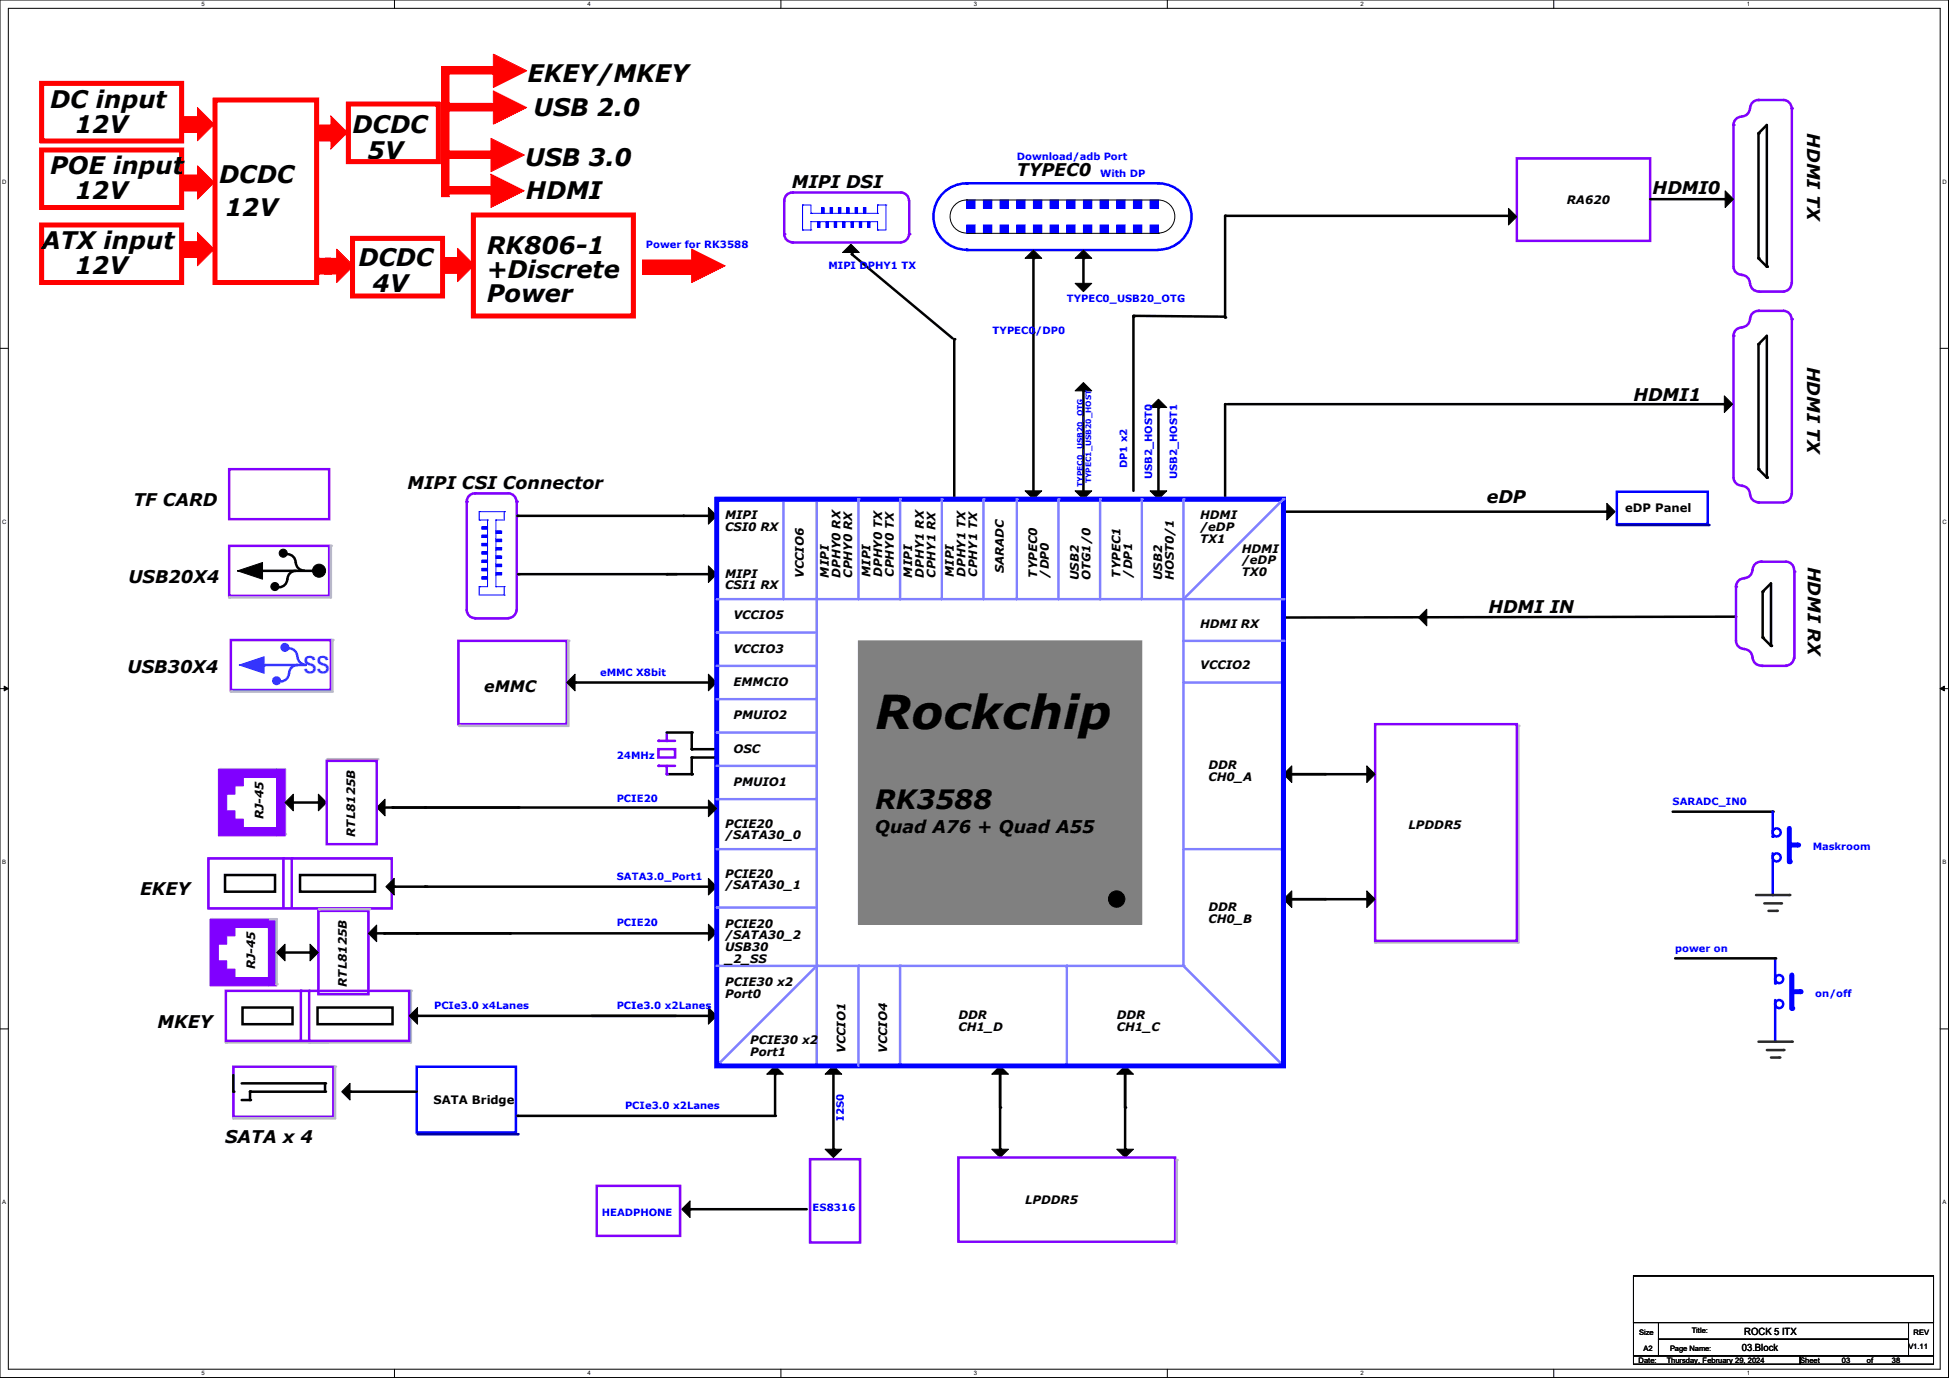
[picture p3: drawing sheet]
<svg xmlns="http://www.w3.org/2000/svg" width="297mm" height="210mm" viewBox="0 0 297 210" stroke-linecap="round" stroke-linejoin="round" font-family="sans-serif">
<defs><g id="words">
<text font-size="7.1" x="133.3" y="111.2">Rockchip</text>
<text font-size="4.1" x="133.3" y="123.3">RK3588</text>
<g font-size="3.7">
<text x="7.6" y="16.4">DC input</text>
<text x="80.4" y="12.5">EKEY/MKEY</text>
<text x="81.3" y="17.7">USB 2.0</text>
<text x="11.4" y="20.2">12V</text>
<text x="53.7" y="20.2">DCDC</text>
<text x="7.6" y="26.6">POE input</text>
<text x="33.4" y="27.9">DCDC</text>
<text x="56" y="24.2">5V</text>
<text x="80" y="25.3">USB 3.0</text>
<text x="11.4" y="30.4">12V</text>
<text x="34.3" y="32.9">12V</text>
<text x="80.1" y="30.4">HDMI</text>
<text x="6.3" y="38">ATX input</text>
<text x="11.4" y="41.8">12V</text>
<text x="54.6" y="40.6">DCDC</text>
<text x="74.2" y="38.7">RK806-1</text>
<text x="56.8" y="44.5">4V</text>
<text x="74.2" y="42.3">+Discrete</text>
<text x="74.2" y="46">Power</text>
</g>
<text font-size="3.7" fill="#0080ff" x="46.2" y="102.4">SS</text>
<g font-size="2.7">
<text x="275.4" y="20.3" transform="rotate(90 275.4 20.3)">HDMI TX</text>
<text x="120.6" y="28.6">MIPI DSI</text>
<text x="154.9" y="26.8">TYPEC0</text>
<text x="251.8" y="29.6">HDMI0</text>
<text x="275.4" y="55.9" transform="rotate(90 275.4 55.9)">HDMI TX</text>
<text x="248.9" y="61.1">HDMI1</text>
<text x="20.3" y="77.1">TF CARD</text>
<text x="62.1" y="74.5">MIPI CSI Connector</text>
<text x="226.6" y="76.6">eDP</text>
<text x="19.6" y="88.9">USB20X4</text>
<text x="275.5" y="86.4" transform="rotate(90 275.5 86.4)">HDMI RX</text>
<text x="226.8" y="93.3">HDMI IN</text>
<text x="19.4" y="102.6">USB30X4</text>
<text x="133.3" y="127">Quad A76 + Quad A55</text>
<text x="21.3" y="136.4">EKEY</text>
<text x="24" y="156.6">MKEY</text>
<text x="34.3" y="174.1">SATA x 4</text>
</g>
<text font-size="2.4" x="73.8" y="105.4">eMMC</text>
<g font-size="1.8">
<text x="238.8" y="31">RA620</text>
<text x="110.5" y="79.2">MIPI</text>
<text x="110.5" y="80.9">CSI0 RX</text>
<text x="182.9" y="79.2">HDMI</text>
<text x="182.9" y="80.9">/eDP</text>
<text x="182.9" y="82.7">TX1</text>
<text x="247.6" y="78">eDP Panel</text>
<text x="110.5" y="88.1">MIPI</text>
<text x="110.5" y="89.8">CSI1 RX</text>
<text x="122.5" y="88.1" transform="rotate(-90 122.5 88.1)">VCCIO6</text>
<text x="126.3" y="88" transform="rotate(-90 126.3 88)">MIPI</text>
<text x="128.1" y="88" transform="rotate(-90 128.1 88)">DPHY0 RX</text>
<text x="129.8" y="88" transform="rotate(-90 129.8 88)">CPHY0 RX</text>
<text x="132.6" y="87.9" transform="rotate(-90 132.6 87.9)">MIPI</text>
<text x="134.4" y="87.9" transform="rotate(-90 134.4 87.9)">DPHY0 TX</text>
<text x="136.2" y="87.9" transform="rotate(-90 136.2 87.9)">CPHY0 TX</text>
<text x="139" y="88" transform="rotate(-90 139 88)">MIPI</text>
<text x="140.8" y="88" transform="rotate(-90 140.8 88)">DPHY1 RX</text>
<text x="142.5" y="88" transform="rotate(-90 142.5 88)">CPHY1 RX</text>
<text x="145.3" y="87.9" transform="rotate(-90 145.3 87.9)">MIPI</text>
<text x="147.1" y="87.9" transform="rotate(-90 147.1 87.9)">DPHY1 TX</text>
<text x="148.9" y="87.9" transform="rotate(-90 148.9 87.9)">CPHY1 TX</text>
<text x="153" y="87.4" transform="rotate(-90 153 87.4)">SARADC</text>
<text x="158" y="88" transform="rotate(-90 158 88)">TYPEC0</text>
<text x="159.8" y="88" transform="rotate(-90 159.8 88)">/DP0</text>
<text x="164.4" y="88.4" transform="rotate(-90 164.4 88.4)">USB2</text>
<text x="166.2" y="88.4" transform="rotate(-90 166.2 88.4)">OTG1/0</text>
<text x="170.7" y="88" transform="rotate(-90 170.7 88)">TYPEC1</text>
<text x="172.5" y="88" transform="rotate(-90 172.5 88)">/DP1</text>
<text x="177.1" y="88.4" transform="rotate(-90 177.1 88.4)">USB2</text>
<text x="178.9" y="88.4" transform="rotate(-90 178.9 88.4)">HOST0/1</text>
<text x="189.2" y="84.2">HDMI</text>
<text x="189.2" y="86">/eDP</text>
<text x="189.2" y="87.8">TX0</text>
<text x="111.8" y="94.4">VCCIO5</text>
<text x="182.9" y="95.7">HDMI RX</text>
<text x="111.8" y="99.5">VCCIO3</text>
<text x="111.8" y="104.6">EMMCIO</text>
<text x="182.9" y="102">VCCIO2</text>
<text x="111.8" y="109.6">PMUIO2</text>
<text x="111.8" y="119.8">PMUIO1</text>
<text x="111.8" y="114.7">OSC</text>
<text x="184.1" y="117.3">DDR</text>
<text x="184.1" y="119">CH0_A</text>
<text x="40.2" y="124.8" transform="rotate(-90 40.2 124.8)">RJ-45</text>
<text x="54.1" y="127.5" transform="rotate(-90 54.1 127.5)">RTL8125B</text>
<text x="110.5" y="126.2">PCIE20</text>
<text x="110.5" y="127.9">/SATA30_0</text>
<text x="214.6" y="126.3">LPDDR5</text>
<text x="110.5" y="133.8">PCIE20</text>
<text x="110.5" y="135.6">/SATA30_1</text>
<text x="110.5" y="141.4">PCIE20</text>
<text x="110.5" y="143.2">/SATA30_2</text>
<text x="184.1" y="138.9">DDR</text>
<text x="184.1" y="140.6">CH0_B</text>
<text x="38.9" y="147.7" transform="rotate(-90 38.9 147.7)">RJ-45</text>
<text x="110.5" y="144.9">USB30</text>
<text x="110.5" y="146.7">_2_SS</text>
<text x="52.9" y="150.4" transform="rotate(-90 52.9 150.4)">RTL8125B</text>
<text x="110.5" y="150.3">PCIE30 x2</text>
<text x="110.5" y="152.1">Port0</text>
<text x="146" y="155.4">DDR</text>
<text x="170.2" y="155.4">DDR</text>
<text x="114.3" y="159.2">PCIE30 x2</text>
<text x="114.3" y="161">Port1</text>
<text x="128.8" y="160.5" transform="rotate(-90 128.8 160.5)">VCCIO1</text>
<text x="135.2" y="160.5" transform="rotate(-90 135.2 160.5)">VCCIO4</text>
<text x="146" y="157.1">CH1_D</text>
<text x="170.2" y="157.1">CH1_C</text>
<text x="66" y="168.2">SATA Bridge</text>
<text x="156.2" y="183.4">LPDDR5</text>
</g>
<g font-size="1.5" fill="#00f">
<text x="154.9" y="24.4">Download/adb Port</text>
<text x="167.6" y="27">With DP</text>
<text x="98.4" y="37.8">Power for RK3588</text>
<text x="126.2" y="40.9">MIPI DPHY1 TX</text>
<text x="162.6" y="46">TYPEC0_USB20_OTG</text>
<text x="151.3" y="50.8">TYPEC0</text>
<text x="157.8" y="50.8">/DP0</text>
<text x="171.7" y="71.4" transform="rotate(-90 171.7 71.4)">DP1 x2</text>
<text x="175.6" y="73" transform="rotate(-90 175.6 73)">USB2_HOST0</text>
<text x="179.4" y="73" transform="rotate(-90 179.4 73)">USB2_HOST1</text>
<text x="91.4" y="103">eMMC X8bit</text>
<text x="94" y="115.7">24MHz</text>
<text x="94" y="122.2">PCIE20</text>
<text x="254.9" y="122.7">SARADC_IN0</text>
<text x="276.2" y="129.6">Maskroom</text>
<text x="94" y="134.2">SATA3.0_Port1</text>
<text x="94" y="141.1">PCIE20</text>
<text x="255.3" y="145.1">power on</text>
<text x="66.2" y="153.8">PCIe3.0 x4Lanes</text>
<text x="94" y="153.8">PCIe3.0 x2Lanes</text>
<text x="276.6" y="151.9">on/off</text>
<text x="95.2" y="169.1">PCIe3.0 x2Lanes</text>
<text x="128.6" y="170.8" transform="rotate(-90 128.6 170.8)">I2S0</text>
<text x="91.7" y="185.3">HEADPHONE</text>
<text x="123.8" y="184.6">ES8316</text>
</g>
<g font-size="1.5">
<text x="265.8" y="203.5">ROCK 5 ITX</text>
<text x="265.4" y="205.9">03.Block</text>
</g>
<g font-size="1.1" fill="#00f">
<text x="165" y="74.2" transform="rotate(-90 165 74.2)">TYPEC0_USB20_OTG</text>
<text x="166.3" y="73.7" transform="rotate(-90 166.3 73.7)">TYPEC1_USB20_HOST</text>
</g>
<g font-size="1.1">
<text x="249.8" y="203.4">Size</text>
<text x="257.8" y="203.2">Title:</text>
<text x="291.6" y="203.4">REV</text>
<text x="249.7" y="207.7">Date:</text>
<text x="250.4" y="205.8">A2</text>
<text x="254" y="207.7">Thursday, February 29, 2024</text>
<text x="254.5" y="206">Page Name:</text>
<text x="274.3" y="207.7">Sheet</text>
<text x="280.7" y="207.7">03</text>
<text x="284.5" y="207.7">of</text>
<text x="288.3" y="207.7">38</text>
<text x="290.8" y="205.6">V1.11</text>
</g>
<g font-size=".9">
<text x="30.7" y=".9">5</text>
<text x="89.5" y=".9">4</text>
<text x="148.4" y=".9">3</text>
<text x="207.3" y=".9">2</text>
<text x="266.2" y=".9">1</text>
<text x=".3" y="28">D</text>
<text x="296" y="28">D</text>
<text x=".3" y="79.8">C</text>
<text x="296" y="79.8">C</text>
<text x=".3" y="131.7">B</text>
<text x="296" y="131.7">B</text>
<text x=".3" y="183.5">A</text>
<text x="296" y="183.5">A</text>
<text x="30.7" y="209.6">5</text>
<text x="89.5" y="209.6">4</text>
<text x="148.4" y="209.6">3</text>
<text x="207.3" y="209.6">2</text>
<text x="266.2" y="209.6">1</text>
</g>
</g></defs>
<g fill="none" stroke="#000" stroke-width=".15">
<path d="M0 0h296.9v209.9h-296.9zM1.3 1.3h294.4v207.4h-294.4zM60.1 0v1.3M119 0v1.3M177.9 0v1.3M236.8 0v1.3M0 53.1h1.3M295.7 53.1h1.2M0 104.9h1.3M.6 104.6l.7 .3-.7 .4zM295.7 104.9l.6-.3v.7zM295.7 104.9h1.2"/>
<path d="M0 156.8h1.3M295.7 156.8h1.2M60.1 208.7v1.2M119 208.7v1.2M177.9 208.7v1.2M236.8 208.7v1.2"/>
</g>
<path d="M.6 104.6l.7 .3-.7 .4zM295.7 104.9l.6-.3v.7z" fill="#000"/>
<path d="M138.6 30.6v5.1" fill="none" stroke="#8000ff" stroke-width=".38"/>
<circle cx="138.6" cy="35.7" r=".19" fill="#8000ff"/>
<path d="M120.8 37h16.5" fill="none" stroke="#8000ff" stroke-width=".38"/>
<circle cx="120.8" cy="37" r=".19" fill="#8000ff"/>
<path d="M120.8 29.3h16.5M138.5 35.7a1.25 1.25 0 0 1-1.2 1.2" fill="none" stroke="#8000ff" stroke-width=".38"/>
<circle cx="120.8" cy="29.3" r=".19" fill="#8000ff"/>
<path d="M119.5 35.7a1.25 1.25 0 0 0 1.3 1.2M120.8 29.3a1.25 1.25 0 0 0-1.3 1.3M137.3 29.3a1.25 1.25 0 0 1 1.2 1.3" fill="none" stroke="#8000ff" stroke-width=".38"/>
<g fill="none" stroke="#00f" stroke-width=".15">
<path d="M122.3 31.2h.1M122.3 35.1h.1M122.3 31.2h1.3v1.3M122.3 35.1h1.3M122.3 31.2v3.9M123.6 32.5h.1M123.6 33.8h.1M123.6 35.1h.1M123.6 32.5h10.1M123.6 33.8v1.3M123.6 33.8h10.1v1.3M133.7 32.5h.1"/>
<path d="M133.7 31.2h.1M133.7 35.1h.1M133.7 31.2h1.3M133.7 31.2v1.3M135 31.2h.1M135 31.2v3.9h-1.3"/>
</g>
<path d="M131.6 31.6h.4v.9h-.4z" fill-rule="evenodd" fill="#00f"/>
<path d="M131.6 31.6h.4v.9h-.4z" fill="none" stroke="#00f" stroke-width=".15"/>
<path d="M130.3 31.6h.4v.9h-.4z" fill-rule="evenodd" fill="#00f"/>
<path d="M130.3 31.6h.4v.9h-.4z" fill="none" stroke="#00f" stroke-width=".15"/>
<path d="M129 31.6h.4v.9h-.4z" fill-rule="evenodd" fill="#00f"/>
<path d="M129 31.6h.4v.9h-.4z" fill="none" stroke="#00f" stroke-width=".15"/>
<path d="M125.2 31.6h.4v.9h-.4z" fill-rule="evenodd" fill="#00f"/>
<path d="M125.2 31.6h.4v.9h-.4z" fill="none" stroke="#00f" stroke-width=".15"/>
<path d="M132.2 33.8h.4v.9h-.4z" fill-rule="evenodd" fill="#00f"/>
<path d="M132.2 33.8h.4v.9h-.4z" fill="none" stroke="#00f" stroke-width=".15"/>
<path d="M126.5 31.6h.4v.9h-.4z" fill-rule="evenodd" fill="#00f"/>
<path d="M126.5 31.6h.4v.9h-.4z" fill="none" stroke="#00f" stroke-width=".15"/>
<path d="M127.8 31.6h.3v.9h-.3z" fill-rule="evenodd" fill="#00f"/>
<path d="M127.8 31.6h.3v.9h-.3z" fill="none" stroke="#00f" stroke-width=".15"/>
<path d="M130.9 33.8h.4v.9h-.4z" fill-rule="evenodd" fill="#00f"/>
<path d="M130.9 33.8h.4v.9h-.4z" fill="none" stroke="#00f" stroke-width=".15"/>
<path d="M129.7 33.8h.3v.9h-.3z" fill-rule="evenodd" fill="#00f"/>
<path d="M129.7 33.8h.3v.9h-.3z" fill="none" stroke="#00f" stroke-width=".15"/>
<path d="M128.4 33.8h.4v.9h-.4z" fill-rule="evenodd" fill="#00f"/>
<path d="M128.4 33.8h.4v.9h-.4z" fill="none" stroke="#00f" stroke-width=".15"/>
<path d="M127.1 33.8h.4v.9h-.4z" fill-rule="evenodd" fill="#00f"/>
<path d="M127.1 33.8h.4v.9h-.4z" fill="none" stroke="#00f" stroke-width=".15"/>
<path d="M125.9 33.8h.3v.9h-.3z" fill-rule="evenodd" fill="#00f"/>
<path d="M125.9 33.8h.3v.9h-.3z" fill="none" stroke="#00f" stroke-width=".15"/>
<path d="M124.6 33.8h.4v.9h-.4z" fill-rule="evenodd" fill="#00f"/>
<path d="M124.6 33.8h.4v.9h-.4z" fill="none" stroke="#00f" stroke-width=".15"/>
<path d="M119.5 30.6v5.1" fill="none" stroke="#8000ff" stroke-width=".38"/>
<circle cx="119.5" cy="35.7" r=".19" fill="#8000ff"/>
<path d="M129.8 38.7l15.4 12.9M145.4 51.7v24.1" fill="none" stroke="#000" stroke-width=".38"/>
<g fill="#000">
<circle cx="129.8" cy="38.7" r=".19"/>
<circle cx="145.4" cy="51.7" r=".19"/>
</g>
<path d="M128.4 38.5l1.3-1.3 1.2 1.3z" fill-rule="evenodd" fill="#000"/>
<path d="M128.4 38.5l1.3-1.3 1.2 1.3z" fill="none" stroke="#000" stroke-width=".15"/>
<path d="M44.4 130.8v7.6" fill="none" stroke="#8000ff" stroke-width=".38"/>
<circle cx="44.5" cy="130.8" r=".19" fill="#8000ff"/>
<path d="M43.2 130.8v7.6" fill="none" stroke="#8000ff" stroke-width=".38"/>
<circle cx="43.2" cy="130.8" r=".19" fill="#8000ff"/>
<path d="M265.8 88.1a1.25 1.25 0 0 0-1.3 1.3M267 86.9a1.25 1.25 0 0 1-1.2 1.2M267.1 86.9a1.25 1.25 0 0 1 1.3-1.3h3.8a1.25 1.25 0 0 1 1.2 1.3M31.7 130.8h28v7.6h-28z" fill="none" stroke="#8000ff" stroke-width=".38"/>
<path d="M34.3 133.3h7.6v2.6h-7.6zM45.7 133.3h11.4v2.6h-11.4z" fill="none" stroke="#000" stroke-width=".38"/>
<circle cx="268.4" cy="85.6" r=".19" fill="#8000ff"/>
<path d="M264.5 97.7a1.25 1.25 0 0 0 1.3 1.2M265.8 98.9a1.25 1.25 0 0 1 1.2 1.3M267.1 100.2a1.25 1.25 0 0 0 1.3 1.2M268.5 101.5h3.8M273.4 100.2a1.25 1.25 0 0 1-1.2 1.2" fill="none" stroke="#8000ff" stroke-width=".38"/>
<path d="M216.2 94.1l1.2-1.3v2.6l-1.2-1.3h.1z" fill-rule="evenodd" fill="#000"/>
<path d="M216.2 94.1l1.2-1.3v2.6l-1.2-1.3h.1z" fill="none" stroke="#000" stroke-width=".15"/>
<path d="M264.4 94l-68.4 .1" fill="none" stroke="#000" stroke-width=".38"/>
<circle cx="264.4" cy="94" r=".19" fill="#000"/>
<circle cx="268.5" cy="101.5" r=".19" fill="#8000ff"/>
<path d="M264.5 89.4v8.3" fill="none" stroke="#8000ff" stroke-width=".38"/>
<circle cx="264.5" cy="89.4" r=".19" fill="#8000ff"/>
<path d="M273.4 87.1v13.2" fill="none" stroke="#8000ff" stroke-width=".38"/>
<circle cx="273.4" cy="87.1" r=".19" fill="#8000ff"/>
<path d="M269.9 88.9v9.5l-1.3-1.2v-7zM105.2 184.3h17.7" fill="none" stroke="#000" stroke-width=".38"/>
<g fill="#000">
<circle cx="268.6" cy="90.2" r=".19"/>
<circle cx="268.6" cy="97.2" r=".19"/>
<circle cx="269.9" cy="98.4" r=".19"/>
<circle cx="105.2" cy="184.3" r=".19"/>
</g>
<path d="M34.9 71.5h15.3v7.6h-15.3zM123.4 176.7h7.7v12.7h-7.7zM90.9 180.7h12.7v7.6h-12.7z" fill="none" stroke="#8000ff" stroke-width=".38"/>
<path d="M105.2 183v2.5l-1.3-1.2z" fill-rule="evenodd" fill="#000"/>
<path d="M105.2 183v2.5l-1.3-1.2z" fill="none" stroke="#000" stroke-width=".15"/>
<path d="M124.5 76.1v15.2" fill="none" stroke="#8080ff" stroke-width=".38"/>
<circle cx="124.5" cy="76.1" r=".19" fill="#8080ff"/>
<path d="M119.4 76.1v15.2" fill="none" stroke="#8080ff" stroke-width=".38"/>
<circle cx="119.4" cy="76.1" r=".19" fill="#8080ff"/>
<path d="M109.2 115.4h-3.8v2.6h-3.8" fill="none" stroke="#000" stroke-width=".38"/>
<g fill="#000">
<circle cx="105.4" cy="118" r=".19"/>
<circle cx="105.4" cy="115.4" r=".19"/>
</g>
<path d="M100.3 114.2h2.6v1.2h-2.6zM100.3 112.9h2.6" fill="none" stroke="#8000ff" stroke-width=".38"/>
<circle cx="100.3" cy="112.9" r=".19" fill="#8000ff"/>
<path d="M101.6 111.6v1.3" fill="none" stroke="#8000ff" stroke-width=".38"/>
<circle cx="101.6" cy="112.9" r=".19" fill="#8000ff"/>
<path d="M100.3 116.7h2.6" fill="none" stroke="#8000ff" stroke-width=".38"/>
<circle cx="100.3" cy="116.7" r=".19" fill="#8000ff"/>
<path d="M101.6 116.7v1.3" fill="none" stroke="#8000ff" stroke-width=".38"/>
<circle cx="101.6" cy="118" r=".19" fill="#8000ff"/>
<path d="M101.6 111.6h3.8v2.6h3.8" fill="none" stroke="#000" stroke-width=".38"/>
<g fill="#000">
<circle cx="105.4" cy="114.2" r=".19"/>
<circle cx="105.4" cy="111.6" r=".19"/>
</g>
<path d="M231.4 110.6v33" fill="none" stroke="#c0c0c0" stroke-width=".38"/>
<circle cx="231.4" cy="110.6" r=".19" fill="#c0c0c0"/>
<path d="M209.5 143.6h21.9" fill="none" stroke="#c0c0c0" stroke-width=".38"/>
<circle cx="209.6" cy="143.6" r=".19" fill="#c0c0c0"/>
<path d="M209.5 110.4h21.6v33h-21.6zM146 176.4h33.1v12.8h-33.1z" fill="none" stroke="#8000ff" stroke-width=".38"/>
<path d="M196.8 118h11.5M196.8 137h11.5M152.4 163.7v11.4M171.4 163.7v11.4" fill="none" stroke="#000" stroke-width=".38"/>
<g fill="#000">
<circle cx="201.9" cy="118" r=".19"/>
<circle cx="208.3" cy="118" r=".19"/>
<circle cx="201.9" cy="137" r=".19"/>
<circle cx="208.3" cy="137" r=".19"/>
<circle cx="152.4" cy="168.8" r=".19"/>
<circle cx="152.4" cy="175.1" r=".19"/>
<circle cx="171.5" cy="175.1" r=".19"/>
<circle cx="171.5" cy="168.8" r=".19"/>
</g>
<g fill="#000">
<path d="M196.8 116.7v2.6l-1.2-1.3z" fill-rule="evenodd"/>
<path d="M208.3 116.7l1.2 1.3-1.2 1.3z" fill-rule="evenodd"/>
<path d="M196.8 135.8v2.5l-1.2-1.3z" fill-rule="evenodd"/>
<path d="M208.3 135.8l1.2 1.2-1.2 1.3z" fill-rule="evenodd"/>
<path d="M151.1 175.1h2.6l-1.3 1.3z" fill-rule="evenodd"/>
<path d="M152.4 162.4l1.3 1.3h-2.6z" fill-rule="evenodd"/>
<path d="M170.2 175.1h2.5l-1.3 1.3z" fill-rule="evenodd"/>
<path d="M171.4 162.4l1.3 1.3h-2.5z" fill-rule="evenodd"/>
</g>
<path d="M196.8 116.7v2.6l-1.2-1.3zM208.3 116.7l1.2 1.3-1.2 1.3zM196.8 135.8v2.5l-1.2-1.3zM208.3 135.8l1.2 1.2-1.2 1.3zM151.1 175.1h2.6l-1.3 1.3zM152.4 162.4l1.3 1.3h-2.6zM170.2 175.1h2.5l-1.3 1.3zM171.4 162.4l1.3 1.3h-2.5z" fill="none" stroke="#000" stroke-width=".15"/>
<path d="M179.3 176.8v12.7" fill="none" stroke="#c0c0c0" stroke-width=".38"/>
<circle cx="179.3" cy="176.8" r=".19" fill="#c0c0c0"/>
<path d="M268 47.4h3.8a1.25 1.25 0 0 1 1.2 1.2" fill="none" stroke="#8000ff" stroke-width=".38"/>
<circle cx="268" cy="47.4" r=".19" fill="#8000ff"/>
<path d="M273 48.6v26.7" fill="none" stroke="#8000ff" stroke-width=".38"/>
<circle cx="273.1" cy="48.6" r=".19" fill="#8000ff"/>
<path d="M265.4 49.9a1.25 1.25 0 0 0-1.2 1.3v21.6M266.7 48.6a1.25 1.25 0 0 1-1.3 1.3M268 47.4a1.25 1.25 0 0 0-1.3 1.2" fill="none" stroke="#8000ff" stroke-width=".38"/>
<circle cx="264.2" cy="51.2" r=".19" fill="#8000ff"/>
<path d="M268 76.6h3.8M273 75.3a1.25 1.25 0 0 1-1.2 1.2" fill="none" stroke="#8000ff" stroke-width=".38"/>
<circle cx="268" cy="76.6" r=".19" fill="#8000ff"/>
<path d="M264.2 72.8a1.25 1.25 0 0 0 1.2 1.2M265.4 74a1.25 1.25 0 0 1 1.3 1.3M266.7 75.3a1.25 1.25 0 0 0 1.3 1.2" fill="none" stroke="#8000ff" stroke-width=".38"/>
<path d="M268 52.5l1.2-1.3v21.6l-1.2-1.3z" fill="none" stroke="#000" stroke-width=".38"/>
<g fill="#000">
<circle cx="268" cy="52.5" r=".19"/>
<circle cx="268" cy="71.5" r=".19"/>
<circle cx="269.2" cy="72.8" r=".19"/>
</g>
<path d="M165.1 58.3l1.3 1.3h-2.6z" fill-rule="evenodd" fill="#000"/>
<path d="M165.1 58.3l1.3 1.3h-2.6z" fill="none" stroke="#000" stroke-width=".15"/>
<path d="M43.4 117.2v9.9" fill="none" stroke="#c0c0c0" stroke-width=".38"/>
<circle cx="43.4" cy="127.1" r=".19" fill="#c0c0c0"/>
<path d="M33.5 117.2h9.9" fill="none" stroke="#c0c0c0" stroke-width=".38"/>
<circle cx="33.5" cy="117.2" r=".19" fill="#c0c0c0"/>
<path d="M42.2 117.2h1.2v10.2h-1.2z" fill-rule="evenodd" fill="#8000ff"/>
<path d="M42.2 117.2h1.2v10.2h-1.2z" fill="none" stroke="#8000ff" stroke-width=".15"/>
<path d="M33.3 117.2h8.9v1.3h-5.1v1.3h-1.3v1.2h-1.3v2.6h1.3v1.2h1.3v1.3h5.1v1.3h-8.9z" fill-rule="evenodd" fill="#8000ff"/>
<path d="M33.3 117.2h8.9v1.3h-5.1v1.3h-1.3v1.2h-1.3v2.6h1.3v1.2h1.3v1.3h5.1v1.3h-8.9z" fill="none" stroke="#8000ff" stroke-width=".15"/>
<path d="M49.9 115.7h7.8" fill="none" stroke="#c0c0c0" stroke-width=".38"/>
<circle cx="49.9" cy="115.7" r=".19" fill="#c0c0c0"/>
<path d="M44.7 122.3h3.8M58.7 123.1h49.2M64.8 135.1h43.1" fill="none" stroke="#000" stroke-width=".38"/>
<g fill="#000">
<circle cx="48.5" cy="122.3" r=".19"/>
<circle cx="59.8" cy="123.1" r=".19"/>
<circle cx="64.8" cy="123.1" r=".19"/>
<circle cx="64.8" cy="135.1" r=".19"/>
<circle cx="79" cy="123.1" r=".19"/>
</g>
<g fill="#000">
<path d="M44.7 121v2.6l-1.3-1.3z" fill-rule="evenodd"/>
<path d="M48.5 121l1.3 1.3-1.3 1.3z" fill-rule="evenodd"/>
<path d="M57.4 123.1l1.3-1.3v2.5z" fill-rule="evenodd"/>
<path d="M107.9 133.9l1.3 1.2-1.3 1.3z" fill-rule="evenodd"/>
<path d="M107.9 140.8l1.3 1.3-1.3 1.3z" fill-rule="evenodd"/>
</g>
<path d="M44.7 121v2.6l-1.3-1.3zM48.5 121l1.3 1.3-1.3 1.3zM57.4 123.1l1.3-1.3v2.5zM107.9 133.9l1.3 1.2-1.3 1.3zM107.9 140.8l1.3 1.3-1.3 1.3z" fill="none" stroke="#000" stroke-width=".15"/>
<path d="M49.8 116h7.6v12.7h-7.6z" fill="none" stroke="#8000ff" stroke-width=".38"/>
<circle cx="43.4" cy="98.7" r=".61" fill="#0080ff"/>
<circle cx="43.4" cy="98.7" r=".61" fill="none" stroke="#0080ff" stroke-width=".15"/>
<path d="M44.1 98.8a1.25 1.25 0 0 1 1.2 1.3M40.3 101.3h6.3M44 102.6a1.25 1.25 0 0 1-1.2 1.2M45.3 100.1a1.25 1.25 0 0 0 1.3 1.2M45.3 101.3a1.25 1.25 0 0 0-1.2 1.3" fill="none" stroke="#0080ff" stroke-width=".38"/>
<path d="M35.2 97.5h15.2v7.7h-15.2z" fill="none" stroke="#8000ff" stroke-width=".38"/>
<circle cx="40.3" cy="101.3" r=".19" fill="#0080ff"/>
<path d="M36.4 101.3l3.9-1.2v2.5l-3.9-1.3h1.3z" fill-rule="evenodd" fill="#0080ff"/>
<path d="M36.4 101.3l3.9-1.2v2.5l-3.9-1.3h1.3z" fill="none" stroke="#0080ff" stroke-width=".15"/>
<path d="M50.7 97.5v7.9" fill="none" stroke="#c0c0c0" stroke-width=".38"/>
<circle cx="50.7" cy="97.5" r=".19" fill="#c0c0c0"/>
<path d="M35.2 105.4h15.5" fill="none" stroke="#c0c0c0" stroke-width=".38"/>
<circle cx="35.2" cy="105.4" r=".19" fill="#c0c0c0"/>
<circle cx="42.1" cy="103.7" r=".61" fill="#0080ff"/>
<circle cx="42.1" cy="103.7" r=".61" fill="none" stroke="#0080ff" stroke-width=".15"/>
<path d="M58.8 135.1l1.3-1.2v2.5z" fill-rule="evenodd" fill="#000"/>
<path d="M58.8 135.1l1.3-1.2v2.5z" fill="none" stroke="#000" stroke-width=".15"/>
<path d="M60.1 135.1h5.1" fill="none" stroke="#000" stroke-width=".38"/>
<circle cx="60.1" cy="135.1" r=".19" fill="#000"/>
<path d="M69.8 97.7h16.6v12.7h-16.6z" fill="none" stroke="#8000ff" stroke-width=".38"/>
<path d="M70 110.6h16.6" fill="none" stroke="#c0c0c0" stroke-width=".38"/>
<circle cx="70" cy="110.6" r=".19" fill="#c0c0c0"/>
<path d="M86.6 97.7v12.9" fill="none" stroke="#c0c0c0" stroke-width=".38"/>
<circle cx="86.6" cy="97.7" r=".19" fill="#c0c0c0"/>
<g fill="#000">
<path d="M36.2 87l3.8-1.3v2.6l-3.8-1.3h1.3z" fill-rule="evenodd"/>
<circle cx="43.2" cy="84.3" r=".61"/>
<circle cx="48.6" cy="87" r=".99"/>
</g>
<g fill="none" stroke="#000" stroke-width=".15">
<path d="M36.2 87l3.8-1.3v2.6l-3.8-1.3h1.3z"/>
<circle cx="43.2" cy="84.3" r=".61"/>
<circle cx="48.6" cy="87" r=".99"/>
</g>
<path d="M37.5 87h10.1M43.8 88.3a1.25 1.25 0 0 1-1.3 1.2M43.8 84.5a1.25 1.25 0 0 1 1.2 1.2M45.1 85.7a1.25 1.25 0 0 0 1.3 1.3M45.1 87a1.25 1.25 0 0 0-1.3 1.3" fill="none" stroke="#000" stroke-width=".38"/>
<path d="M34.9 83.2h15.3v7.6h-15.3z" fill="none" stroke="#8000ff" stroke-width=".38"/>
<circle cx="37.5" cy="87" r=".19" fill="#000"/>
<path d="M50.4 83.2v7.9" fill="none" stroke="#c0c0c0" stroke-width=".38"/>
<circle cx="50.4" cy="83.2" r=".19" fill="#c0c0c0"/>
<path d="M34.9 91.1h15.5" fill="none" stroke="#c0c0c0" stroke-width=".38"/>
<circle cx="34.9" cy="91.1" r=".19" fill="#c0c0c0"/>
<circle cx="41.9" cy="89.4" r=".61" fill="#000"/>
<circle cx="41.9" cy="89.4" r=".61" fill="none" stroke="#000" stroke-width=".15"/>
<path d="M254.9 123.7h15.2" fill="none" stroke="#000" stroke-width=".38"/>
<circle cx="270.1" cy="123.7" r=".19" fill="#000"/>
<path d="M270.1 130v6.4" fill="none" stroke="#00f" stroke-width=".38"/>
<circle cx="270.1" cy="136.4" r=".19" fill="#00f"/>
<path d="M270.1 123.7v3.8" fill="none" stroke="#00f" stroke-width=".38"/>
<circle cx="270.1" cy="127.5" r=".19" fill="#00f"/>
<path d="M267.6 136.4h5.1" fill="none" stroke="#008000" stroke-width=".38"/>
<circle cx="272.7" cy="136.4" r=".19" fill="#008000"/>
<path d="M268.9 137.7h2.5" fill="none" stroke="#008000" stroke-width=".38"/>
<circle cx="271.4" cy="137.7" r=".19" fill="#008000"/>
<path d="M269.5 138.8h1.3" fill="none" stroke="#008000" stroke-width=".38"/>
<circle cx="270.8" cy="138.8" r=".19" fill="#008000"/>
<path d="M47.1 151v7.6" fill="none" stroke="#8000ff" stroke-width=".38"/>
<circle cx="47.1" cy="151" r=".19" fill="#8000ff"/>
<path d="M45.8 151v7.6" fill="none" stroke="#8000ff" stroke-width=".38"/>
<circle cx="45.8" cy="151" r=".19" fill="#8000ff"/>
<path d="M62.6 151v7.9" fill="none" stroke="#c0c0c0" stroke-width=".38"/>
<circle cx="62.6" cy="151" r=".19" fill="#c0c0c0"/>
<path d="M34.4 158.9h15.5" fill="none" stroke="#c0c0c0" stroke-width=".38"/>
<circle cx="34.4" cy="158.9" r=".19" fill="#c0c0c0"/>
<path d="M47.1 158.9h15.5" fill="none" stroke="#c0c0c0" stroke-width=".38"/>
<circle cx="47.1" cy="158.9" r=".19" fill="#c0c0c0"/>
<path d="M34.4 151h28v7.6h-28z" fill="none" stroke="#8000ff" stroke-width=".38"/>
<path d="M37 153.5h7.6v2.6h-7.6zM48.4 153.5h11.4v2.6h-11.4zM63.6 154.8h44.3M118.1 163.7v6.4" fill="none" stroke="#000" stroke-width=".38"/>
<g fill="#000">
<path d="M62.4 154.8l1.2-1.3v2.6z" fill-rule="evenodd"/>
<path d="M107.9 153.5l1.3 1.3-1.3 1.3z" fill-rule="evenodd"/>
<path d="M118.1 162.4l1.3 1.3h-2.6z" fill-rule="evenodd"/>
</g>
<path d="M147.3 30.5a2.52 2.52 0 0 0-2.5 2.5 2.52 2.52 0 0 0 2.5 2.5M176.5 30.5a2.52 2.52 0 0 1 2.5 2.5 2.52 2.52 0 0 1-2.5 2.5M62.4 154.8l1.2-1.3v2.6zM107.9 153.5l1.3 1.3-1.3 1.3zM118.1 162.4l1.3 1.3h-2.6z" fill="none" stroke="#000" stroke-width=".15"/>
<g fill="#000">
<circle cx="63.6" cy="154.8" r=".19"/>
<circle cx="108" cy="154.8" r=".19"/>
<circle cx="118.1" cy="163.7" r=".19"/>
</g>
<path d="M175.3 34.3h1.2v1.3h-1.2z" fill-rule="evenodd" fill="#00f"/>
<path d="M175.3 34.3h1.2v1.3h-1.2z" fill="none" stroke="#00f" stroke-width=".15"/>
<path d="M147.3 38.1h29.2" fill="none" stroke="#00f" stroke-width=".38"/>
<circle cx="147.3" cy="38.1" r=".19" fill="#00f"/>
<path d="M172.7 34.3h1.3v1.3h-1.3z" fill-rule="evenodd" fill="#00f"/>
<path d="M172.7 34.3h1.3v1.3h-1.3z" fill="none" stroke="#00f" stroke-width=".15"/>
<path d="M170.2 34.3h1.2v1.3h-1.2z" fill-rule="evenodd" fill="#00f"/>
<path d="M170.2 34.3h1.2v1.3h-1.2z" fill="none" stroke="#00f" stroke-width=".15"/>
<path d="M167.6 34.3h1.3v1.3h-1.3z" fill-rule="evenodd" fill="#00f"/>
<path d="M167.6 34.3h1.3v1.3h-1.3z" fill="none" stroke="#00f" stroke-width=".15"/>
<path d="M165.1 34.3h1.3v1.3h-1.3z" fill-rule="evenodd" fill="#00f"/>
<path d="M165.1 34.3h1.3v1.3h-1.3z" fill="none" stroke="#00f" stroke-width=".15"/>
<path d="M162.6 34.3h1.2v1.3h-1.2z" fill-rule="evenodd" fill="#00f"/>
<path d="M162.6 34.3h1.2v1.3h-1.2z" fill="none" stroke="#00f" stroke-width=".15"/>
<path d="M160 34.3h1.3v1.3h-1.3z" fill-rule="evenodd" fill="#00f"/>
<path d="M160 34.3h1.3v1.3h-1.3z" fill="none" stroke="#00f" stroke-width=".15"/>
<path d="M157.5 34.3h1.2v1.3h-1.2z" fill-rule="evenodd" fill="#00f"/>
<path d="M157.5 34.3h1.2v1.3h-1.2z" fill="none" stroke="#00f" stroke-width=".15"/>
<path d="M154.9 34.3h1.3v1.3h-1.3z" fill-rule="evenodd" fill="#00f"/>
<path d="M154.9 34.3h1.3v1.3h-1.3z" fill="none" stroke="#00f" stroke-width=".15"/>
<path d="M152.4 34.3h1.3v1.3h-1.3z" fill-rule="evenodd" fill="#00f"/>
<path d="M152.4 34.3h1.3v1.3h-1.3z" fill="none" stroke="#00f" stroke-width=".15"/>
<path d="M149.9 34.3h1.2v1.3h-1.2z" fill-rule="evenodd" fill="#00f"/>
<path d="M149.9 34.3h1.2v1.3h-1.2z" fill="none" stroke="#00f" stroke-width=".15"/>
<path d="M147.3 34.3h1.3v1.3h-1.3z" fill-rule="evenodd" fill="#00f"/>
<path d="M147.3 34.3h1.3v1.3h-1.3z" fill="none" stroke="#00f" stroke-width=".15"/>
<path d="M175.3 30.5h1.2v1.3h-1.2z" fill-rule="evenodd" fill="#00f"/>
<path d="M175.3 30.5h1.2v1.3h-1.2z" fill="none" stroke="#00f" stroke-width=".15"/>
<path d="M172.7 30.5h1.3v1.3h-1.3z" fill-rule="evenodd" fill="#00f"/>
<path d="M172.7 30.5h1.3v1.3h-1.3z" fill="none" stroke="#00f" stroke-width=".15"/>
<path d="M170.2 30.5h1.2v1.3h-1.2z" fill-rule="evenodd" fill="#00f"/>
<path d="M170.2 30.5h1.2v1.3h-1.2z" fill="none" stroke="#00f" stroke-width=".15"/>
<path d="M167.6 30.5h1.3v1.3h-1.3z" fill-rule="evenodd" fill="#00f"/>
<path d="M167.6 30.5h1.3v1.3h-1.3z" fill="none" stroke="#00f" stroke-width=".15"/>
<path d="M165.1 30.5h1.3v1.3h-1.3z" fill-rule="evenodd" fill="#00f"/>
<path d="M165.1 30.5h1.3v1.3h-1.3z" fill="none" stroke="#00f" stroke-width=".15"/>
<path d="M162.6 30.5h1.2v1.3h-1.2z" fill-rule="evenodd" fill="#00f"/>
<path d="M162.6 30.5h1.2v1.3h-1.2z" fill="none" stroke="#00f" stroke-width=".15"/>
<path d="M160 30.5h1.3v1.3h-1.3z" fill-rule="evenodd" fill="#00f"/>
<path d="M160 30.5h1.3v1.3h-1.3z" fill="none" stroke="#00f" stroke-width=".15"/>
<path d="M157.5 30.5h1.2v1.3h-1.2z" fill-rule="evenodd" fill="#00f"/>
<path d="M157.5 30.5h1.2v1.3h-1.2z" fill="none" stroke="#00f" stroke-width=".15"/>
<path d="M154.9 30.5h1.3v1.3h-1.3z" fill-rule="evenodd" fill="#00f"/>
<path d="M154.9 30.5h1.3v1.3h-1.3z" fill="none" stroke="#00f" stroke-width=".15"/>
<path d="M152.4 30.5h1.3v1.3h-1.3z" fill-rule="evenodd" fill="#00f"/>
<path d="M152.4 30.5h1.3v1.3h-1.3z" fill="none" stroke="#00f" stroke-width=".15"/>
<path d="M149.9 30.5h1.2v1.3h-1.2z" fill-rule="evenodd" fill="#00f"/>
<path d="M149.9 30.5h1.2v1.3h-1.2z" fill="none" stroke="#00f" stroke-width=".15"/>
<path d="M147.3 30.5h1.3v1.3h-1.3z" fill-rule="evenodd" fill="#00f"/>
<path d="M147.3 30.5h1.3v1.3h-1.3z" fill="none" stroke="#00f" stroke-width=".15"/>
<path d="M147.3 30.5h.1M147.3 30.5h29.2M147.3 35.6h29.2M176.5 35.6h.1" fill="none" stroke="#000" stroke-width=".15"/>
<path d="M147.3 38.1h.1a5.1 5.1 0 0 1-5.2-5.1 5.1 5.1 0 0 1 5.2-5.1h29.1a5.1 5.1 0 0 1 5.1 5.1 5.1 5.1 0 0 1-5.1 5.1" fill="none" stroke="#00f" stroke-width=".38"/>
<circle cx="147.3" cy="27.9" r=".19" fill="#00f"/>
<path d="M157.5 39.4v11.4M165.1 39.4v3.8M186.7 61.6v14.5M87.6 104h20.3" fill="none" stroke="#000" stroke-width=".38"/>
<g fill="#000">
<circle cx="157.5" cy="39.4" r=".19"/>
<circle cx="165.1" cy="39.4" r=".19"/>
<circle cx="186.7" cy="61.6" r=".19"/>
<circle cx="87.6" cy="104" r=".19"/>
</g>
<g fill="#000">
<path d="M157.5 38.1l1.2 1.3h-2.5z" fill-rule="evenodd"/>
<path d="M165.1 38.1l1.3 1.3h-2.6z" fill-rule="evenodd"/>
<path d="M163.8 43.2h2.6l-1.3 1.2z" fill-rule="evenodd"/>
<path d="M87.6 102.7v2.6l-1.2-1.3z" fill-rule="evenodd"/>
<path d="M107.9 102.7l1.3 1.3-1.3 1.3z" fill-rule="evenodd"/>
</g>
<path d="M157.5 38.1l1.2 1.3h-2.5zM165.1 38.1l1.3 1.3h-2.6zM163.8 43.2h2.6l-1.3 1.2zM87.6 102.7v2.6l-1.2-1.3zM107.9 102.7l1.3 1.3-1.3 1.3z" fill="none" stroke="#000" stroke-width=".15"/>
<g fill="none" stroke="#00f" stroke-width=".38">
<circle cx="270.7" cy="126.9" r=".61"/>
<circle cx="270.7" cy="130.7" r=".61"/>
</g>
<path d="M272.7 126.2v5.1" fill="none" stroke="#00f" stroke-width=".76"/>
<circle cx="272.7" cy="131.3" r=".38" fill="#00f"/>
<path d="M272.7 128.8h1.2" fill="none" stroke="#00f" stroke-width=".76"/>
<circle cx="273.9" cy="128.8" r=".38" fill="#00f"/>
<g fill="#000">
<path d="M156.2 74.8h2.5l-1.2 1.3z" fill-rule="evenodd"/>
<path d="M163.8 74.8h2.6l-1.3 1.3z" fill-rule="evenodd"/>
<path d="M175.3 74.8h2.5l-1.3 1.3z" fill-rule="evenodd"/>
<path d="M176.5 60.8l1.3 1.3h-2.5z" fill-rule="evenodd"/>
<path d="M244.9 76.7l1.2 1.3-1.2 1.2z" fill-rule="evenodd"/>
<path d="M125.7 175.1h2.6l-1.3 1.3z" fill-rule="evenodd"/>
<path d="M127 162.4l1.3 1.3h-2.6z" fill-rule="evenodd"/>
</g>
<path d="M156.2 74.8h2.5l-1.2 1.3zM163.8 74.8h2.6l-1.3 1.3zM175.3 74.8h2.5l-1.3 1.3zM176.5 60.8l1.3 1.3h-2.5zM244.9 76.7l1.2 1.3-1.2 1.2zM125.7 175.1h2.6l-1.3 1.3zM127 162.4l1.3 1.3h-2.6z" fill="none" stroke="#000" stroke-width=".15"/>
<path d="M157.5 50.7v24.1M165.1 59.6v15.2M176.5 62.1v12.7M196 78h48.9M127 163.7v11.4" fill="none" stroke="#000" stroke-width=".38"/>
<g fill="#000">
<circle cx="157.5" cy="50.7" r=".19"/>
<circle cx="165.1" cy="59.6" r=".19"/>
<circle cx="176.5" cy="62.1" r=".19"/>
<circle cx="244.9" cy="78" r=".19"/>
<circle cx="127" cy="175.1" r=".19"/>
</g>
<path d="M72.4 75.2h5.1" fill="none" stroke="#8000ff" stroke-width=".38"/>
<circle cx="72.4" cy="75.2" r=".19" fill="#8000ff"/>
<path d="M72.4 94.2h5.1" fill="none" stroke="#8000ff" stroke-width=".38"/>
<circle cx="72.4" cy="94.2" r=".19" fill="#8000ff"/>
<path d="M71.1 76.5v16.5" fill="none" stroke="#8000ff" stroke-width=".38"/>
<circle cx="71.1" cy="76.5" r=".19" fill="#8000ff"/>
<path d="M78.7 76.5v16.5M71.1 93a1.25 1.25 0 0 0 1.3 1.2" fill="none" stroke="#8000ff" stroke-width=".38"/>
<circle cx="78.7" cy="76.5" r=".19" fill="#8000ff"/>
<path d="M72.4 75.2a1.25 1.25 0 0 0-1.3 1.3M77.5 75.2a1.25 1.25 0 0 1 1.2 1.3M78.7 93a1.25 1.25 0 0 1-1.2 1.2" fill="none" stroke="#8000ff" stroke-width=".38"/>
<g fill="none" stroke="#00f" stroke-width=".15">
<path d="M73 79.2h.1M73 78h.1M73 79.2h1.3M73 78v1.2M73 78h3.8M74.3 79.2h.1M74.3 79.2v10.2h-1.3M75.6 79.2h.1M75.6 79.2v10.2M76.8 78h.1M76.8 78v1.2h-1.2M73 89.4h.1"/>
<path d="M73 89.4v1.3h3.8M75.6 89.4h.1M75.6 89.4h1.2M76.8 89.4h.1M76.8 90.7h.1M76.8 89.4v1.3"/>
</g>
<path d="M75.6 87.2h.9v.4h-.9z" fill-rule="evenodd" fill="#00f"/>
<path d="M75.6 87.2h.9v.4h-.9z" fill="none" stroke="#00f" stroke-width=".15"/>
<path d="M75.6 86h.9v.4h-.9z" fill-rule="evenodd" fill="#00f"/>
<path d="M75.6 86h.9v.4h-.9z" fill="none" stroke="#00f" stroke-width=".15"/>
<path d="M75.6 84.7h.9v.4h-.9z" fill-rule="evenodd" fill="#00f"/>
<path d="M75.6 84.7h.9v.4h-.9z" fill="none" stroke="#00f" stroke-width=".15"/>
<path d="M75.6 80.9h.9v.4h-.9z" fill-rule="evenodd" fill="#00f"/>
<path d="M75.6 80.9h.9v.4h-.9z" fill="none" stroke="#00f" stroke-width=".15"/>
<path d="M73.4 87.9h.9v.4h-.9z" fill-rule="evenodd" fill="#00f"/>
<path d="M73.4 87.9h.9v.4h-.9z" fill="none" stroke="#00f" stroke-width=".15"/>
<path d="M75.6 82.2h.9v.3h-.9z" fill-rule="evenodd" fill="#00f"/>
<path d="M75.6 82.2h.9v.3h-.9z" fill="none" stroke="#00f" stroke-width=".15"/>
<path d="M75.6 83.4h.9v.4h-.9z" fill-rule="evenodd" fill="#00f"/>
<path d="M75.6 83.4h.9v.4h-.9z" fill="none" stroke="#00f" stroke-width=".15"/>
<path d="M73.4 86.6h.9v.4h-.9z" fill-rule="evenodd" fill="#00f"/>
<path d="M73.4 86.6h.9v.4h-.9z" fill="none" stroke="#00f" stroke-width=".15"/>
<path d="M73.4 85.3h.9v.4h-.9z" fill-rule="evenodd" fill="#00f"/>
<path d="M73.4 85.3h.9v.4h-.9z" fill="none" stroke="#00f" stroke-width=".15"/>
<path d="M73.4 84.1h.9v.4h-.9z" fill-rule="evenodd" fill="#00f"/>
<path d="M73.4 84.1h.9v.4h-.9z" fill="none" stroke="#00f" stroke-width=".15"/>
<path d="M73.4 82.8h.9v.4h-.9z" fill-rule="evenodd" fill="#00f"/>
<path d="M73.4 82.8h.9v.4h-.9z" fill="none" stroke="#00f" stroke-width=".15"/>
<path d="M73.4 81.5h.9v.4h-.9z" fill-rule="evenodd" fill="#00f"/>
<path d="M73.4 81.5h.9v.4h-.9z" fill="none" stroke="#00f" stroke-width=".15"/>
<path d="M73.4 80.3h.9v.3h-.9z" fill-rule="evenodd" fill="#00f"/>
<path d="M73.4 80.3h.9v.3h-.9z" fill="none" stroke="#00f" stroke-width=".15"/>
<path d="M78.9 78.6h29M79 87.5h28.9" fill="none" stroke="#000" stroke-width=".38"/>
<g fill="#000">
<circle cx="78.9" cy="78.6" r=".19"/>
<circle cx="104.1" cy="78.6" r=".19"/>
<circle cx="79" cy="87.5" r=".19"/>
<circle cx="101.6" cy="87.5" r=".19"/>
</g>
<g fill="#000">
<path d="M107.9 77.3l1.3 1.3-1.3 1.3z" fill-rule="evenodd"/>
<path d="M107.9 86.2l1.3 1.3-1.3 1.3z" fill-rule="evenodd"/>
</g>
<path d="M107.9 77.3l1.3 1.3-1.3 1.3zM107.9 86.2l1.3 1.3-1.3 1.3z" fill="none" stroke="#000" stroke-width=".15"/>
<path d="M180.3 104h15.3" fill="none" stroke="#8080ff" stroke-width=".38"/>
<circle cx="195.6" cy="104" r=".19" fill="#8080ff"/>
<path d="M180.3 129.4h15.3" fill="none" stroke="#8080ff" stroke-width=".38"/>
<circle cx="195.6" cy="129.4" r=".19" fill="#8080ff"/>
<path d="M124.5 147.2v15.2" fill="none" stroke="#8080ff" stroke-width=".38"/>
<circle cx="124.5" cy="147.2" r=".19" fill="#8080ff"/>
<path d="M124.5 147.2l-15.3 15.2" fill="none" stroke="#8080ff" stroke-width=".38"/>
<circle cx="124.5" cy="147.2" r=".19" fill="#8080ff"/>
<path d="M137.2 147.2v15.2" fill="none" stroke="#8080ff" stroke-width=".38"/>
<circle cx="137.2" cy="147.2" r=".19" fill="#8080ff"/>
<path d="M162.6 147.2v15.2" fill="none" stroke="#8080ff" stroke-width=".38"/>
<circle cx="162.6" cy="147.2" r=".19" fill="#8080ff"/>
<path d="M180.3 147.2l15.3 15.2" fill="none" stroke="#8080ff" stroke-width=".38"/>
<circle cx="180.3" cy="147.2" r=".19" fill="#8080ff"/>
<path d="M109.2 76.1h86.4v86.3h-86.4z" fill="none" stroke="#00f" stroke-width=".76"/>
<path d="M109.2 91.3h15.3M124.5 91.3h55.8v55.9h-55.8z" fill="none" stroke="#8080ff" stroke-width=".38"/>
<circle cx="124.5" cy="91.3" r=".19" fill="#8080ff"/>
<path d="M130.8 147.2v15.2" fill="none" stroke="#8080ff" stroke-width=".38"/>
<circle cx="130.8" cy="147.2" r=".19" fill="#8080ff"/>
<path d="M109.2 147.2h15.3" fill="none" stroke="#8080ff" stroke-width=".38"/>
<circle cx="109.2" cy="147.2" r=".19" fill="#8080ff"/>
<path d="M130.8 97.7h43.2v43.1h-43.2z" fill-rule="evenodd" fill="#808080"/>
<path d="M130.8 97.7h43.2v43.1h-43.2z" fill="none" stroke="#808080" stroke-width=".15"/>
<circle cx="170.2" cy="137" r="1.25" fill="#000"/>
<circle cx="170.2" cy="137" r="1.25" fill="none" stroke="#000" stroke-width=".15"/>
<path d="M109.2 138.3h15.3" fill="none" stroke="#8080ff" stroke-width=".38"/>
<circle cx="109.2" cy="138.3" r=".19" fill="#8080ff"/>
<path d="M109.2 129.4h15.3" fill="none" stroke="#8080ff" stroke-width=".38"/>
<circle cx="109.2" cy="129.4" r=".19" fill="#8080ff"/>
<path d="M109.2 116.7h15.3" fill="none" stroke="#8080ff" stroke-width=".38"/>
<circle cx="109.2" cy="116.7" r=".19" fill="#8080ff"/>
<path d="M109.2 121.8h15.3" fill="none" stroke="#8080ff" stroke-width=".38"/>
<circle cx="109.2" cy="121.8" r=".19" fill="#8080ff"/>
<path d="M109.2 111.6h15.3" fill="none" stroke="#8080ff" stroke-width=".38"/>
<circle cx="109.2" cy="111.6" r=".19" fill="#8080ff"/>
<path d="M109.2 101.5h15.3" fill="none" stroke="#8080ff" stroke-width=".38"/>
<circle cx="109.2" cy="101.5" r=".19" fill="#8080ff"/>
<path d="M109.2 106.6h15.3" fill="none" stroke="#8080ff" stroke-width=".38"/>
<circle cx="109.2" cy="106.6" r=".19" fill="#8080ff"/>
<path d="M109.2 96.4h15.3" fill="none" stroke="#8080ff" stroke-width=".38"/>
<circle cx="109.2" cy="96.4" r=".19" fill="#8080ff"/>
<path d="M195.6 76.1l-15.3 15.2" fill="none" stroke="#8080ff" stroke-width=".38"/>
<circle cx="195.6" cy="76.1" r=".19" fill="#8080ff"/>
<path d="M130.8 76.1v15.2" fill="none" stroke="#8080ff" stroke-width=".38"/>
<circle cx="130.8" cy="76.1" r=".19" fill="#8080ff"/>
<path d="M137.2 76.1v15.2" fill="none" stroke="#8080ff" stroke-width=".38"/>
<circle cx="137.2" cy="76.1" r=".19" fill="#8080ff"/>
<path d="M143.5 76.1v15.2" fill="none" stroke="#8080ff" stroke-width=".38"/>
<circle cx="143.5" cy="76.1" r=".19" fill="#8080ff"/>
<path d="M149.9 76.1v15.2" fill="none" stroke="#8080ff" stroke-width=".38"/>
<circle cx="149.9" cy="76.1" r=".19" fill="#8080ff"/>
<path d="M154.9 76.1v15.2" fill="none" stroke="#8080ff" stroke-width=".38"/>
<circle cx="154.9" cy="76.1" r=".19" fill="#8080ff"/>
<path d="M161.3 76.1v15.2" fill="none" stroke="#8080ff" stroke-width=".38"/>
<circle cx="161.3" cy="76.1" r=".19" fill="#8080ff"/>
<path d="M180.3 76.1v15.2" fill="none" stroke="#8080ff" stroke-width=".38"/>
<circle cx="180.3" cy="76.1" r=".19" fill="#8080ff"/>
<path d="M180.3 91.3h15.3" fill="none" stroke="#8080ff" stroke-width=".38"/>
<circle cx="195.6" cy="91.3" r=".19" fill="#8080ff"/>
<path d="M167.6 76.1v15.2" fill="none" stroke="#8080ff" stroke-width=".38"/>
<circle cx="167.6" cy="76.1" r=".19" fill="#8080ff"/>
<path d="M174 76.1v15.2" fill="none" stroke="#8080ff" stroke-width=".38"/>
<circle cx="174" cy="76.1" r=".19" fill="#8080ff"/>
<path d="M180.3 97.7h15.3" fill="none" stroke="#8080ff" stroke-width=".38"/>
<circle cx="195.6" cy="97.7" r=".19" fill="#8080ff"/>
<path d="M262.8 60.3l1.2 1.3-1.2 1.3z" fill-rule="evenodd" fill="#000"/>
<path d="M262.8 60.3l1.2 1.3-1.2 1.3z" fill="none" stroke="#000" stroke-width=".15"/>
<path d="M187.1 61.6h75.7" fill="none" stroke="#000" stroke-width=".38"/>
<circle cx="262.8" cy="61.6" r=".19" fill="#000"/>
<path d="M48.5 138.8h7.6v12.7h-7.6z" fill="none" stroke="#8000ff" stroke-width=".38"/>
<path d="M40.9 140.1h1.3v10.1h-1.3z" fill-rule="evenodd" fill="#8000ff"/>
<path d="M40.9 140.1h1.3v10.1h-1.3z" fill="none" stroke="#8000ff" stroke-width=".15"/>
<path d="M56.1 142.2l1.3-1.2v2.5z" fill-rule="evenodd" fill="#000"/>
<path d="M56.1 142.2l1.3-1.2v2.5z" fill="none" stroke="#000" stroke-width=".15"/>
<path d="M42.2 140.1v9.9" fill="none" stroke="#c0c0c0" stroke-width=".38"/>
<circle cx="42.2" cy="150" r=".19" fill="#c0c0c0"/>
<path d="M48.6 138.6h7.8" fill="none" stroke="#c0c0c0" stroke-width=".38"/>
<circle cx="48.6" cy="138.6" r=".19" fill="#c0c0c0"/>
<path d="M57.4 142.2h20.3" fill="none" stroke="#000" stroke-width=".38"/>
<circle cx="77.7" cy="142.2" r=".19" fill="#000"/>
<path d="M42.2 145.2l1.2-1.3v2.5z" fill-rule="evenodd" fill="#000"/>
<path d="M42.2 145.2l1.2-1.3v2.5z" fill="none" stroke="#000" stroke-width=".15"/>
<path d="M32.3 140.1h9.9" fill="none" stroke="#c0c0c0" stroke-width=".38"/>
<circle cx="32.3" cy="140.1" r=".19" fill="#c0c0c0"/>
<path d="M32 140.1h8.9v1.3h-5.1v1.2h-1.3v1.3h-1.2v2.5h1.2v1.3h1.3v1.3h5.1v1.2h-8.9z" fill-rule="evenodd" fill="#8000ff"/>
<path d="M32 140.1h8.9v1.3h-5.1v1.2h-1.3v1.3h-1.2v2.5h1.2v1.3h1.3v1.3h5.1v1.2h-8.9z" fill="none" stroke="#8000ff" stroke-width=".15"/>
<g fill="#000">
<path d="M107.9 121.9l1.3 1.3-1.3 1.3z" fill-rule="evenodd"/>
<path d="M47.2 143.9l1.3 1.3-1.3 1.2z" fill-rule="evenodd"/>
</g>
<path d="M107.9 121.9l1.3 1.3-1.3 1.3zM47.2 143.9l1.3 1.3-1.3 1.2z" fill="none" stroke="#000" stroke-width=".15"/>
<path d="M43.4 145.2h3.8M58.5 142.2h49.4" fill="none" stroke="#000" stroke-width=".38"/>
<g fill="#000">
<circle cx="47.2" cy="145.2" r=".19"/>
<circle cx="58.5" cy="142.2" r=".19"/>
<circle cx="63.5" cy="142.2" r=".19"/>
</g>
<path d="M35.6 162.6h15.2v7.6h-15.2z" fill="none" stroke="#8000ff" stroke-width=".38"/>
<path d="M63.5 162.6h15.1v10h-15.1z" fill="none" stroke="#00f" stroke-width=".38"/>
<path d="M51.1 162.6v7.8" fill="none" stroke="#c0c0c0" stroke-width=".38"/>
<circle cx="51.1" cy="162.6" r=".19" fill="#c0c0c0"/>
<path d="M35.6 170.4h15.5" fill="none" stroke="#c0c0c0" stroke-width=".38"/>
<circle cx="35.6" cy="170.4" r=".19" fill="#c0c0c0"/>
<path d="M35.6 163.8v2.6M36.8 165.1h12.7v1.3h-11.4v1.2h-1.3M53.3 166.4h10.2" fill="none" stroke="#000" stroke-width=".38"/>
<g fill="#000">
<circle cx="35.6" cy="166.4" r=".19"/>
<circle cx="38.1" cy="167.6" r=".19"/>
<circle cx="38.1" cy="166.4" r=".19"/>
<circle cx="49.5" cy="166.4" r=".19"/>
<circle cx="49.5" cy="165.1" r=".19"/>
<circle cx="53.3" cy="166.4" r=".19"/>
</g>
<path d="M53.3 165.1v2.5l-1.2-1.2z" fill-rule="evenodd" fill="#000"/>
<path d="M53.3 165.1v2.5l-1.2-1.2z" fill="none" stroke="#000" stroke-width=".15"/>
<path d="M63.6 172.8h15.3" fill="none" stroke="#0000a0" stroke-width=".38"/>
<circle cx="78.9" cy="172.8" r=".19" fill="#0000a0"/>
<path d="M78.9 170.1h39.3" fill="none" stroke="#000" stroke-width=".38"/>
<circle cx="78.9" cy="170.1" r=".19" fill="#000"/>
<path d="M273 16.5v26.7M273 43.2a1.25 1.25 0 0 1-1.2 1.2" fill="none" stroke="#8000ff" stroke-width=".38"/>
<circle cx="273" cy="16.5" r=".19" fill="#8000ff"/>
<path d="M264.2 19.1v21.5" fill="none" stroke="#8000ff" stroke-width=".38"/>
<circle cx="264.2" cy="19.1" r=".19" fill="#8000ff"/>
<path d="M268 20.3l1.2-1.2v21.5l-1.2-1.2z" fill="none" stroke="#000" stroke-width=".38"/>
<g fill="#000">
<circle cx="268" cy="39.4" r=".19"/>
<circle cx="268" cy="20.3" r=".19"/>
<circle cx="269.2" cy="40.6" r=".19"/>
</g>
<path d="M265.4 17.8a1.25 1.25 0 0 0-1.2 1.3M266.7 16.5a1.25 1.25 0 0 1-1.3 1.2M266.7 16.5a1.25 1.25 0 0 1 1.3-1.3h3.8a1.25 1.25 0 0 1 1.2 1.3M264.2 40.6a1.25 1.25 0 0 0 1.2 1.3M265.4 41.9a1.25 1.25 0 0 1 1.3 1.3M266.7 43.2a1.25 1.25 0 0 0 1.3 1.2" fill="none" stroke="#8000ff" stroke-width=".38"/>
<circle cx="268" cy="15.2" r=".19" fill="#8000ff"/>
<path d="M268.1 44.4h3.8" fill="none" stroke="#8000ff" stroke-width=".38"/>
<circle cx="268.1" cy="44.5" r=".19" fill="#8000ff"/>
<path d="M246.4 74.9h13.8v5h-13.8z" fill="none" stroke="#00f" stroke-width=".38"/>
<path d="M246.4 80h13.9" fill="none" stroke="#0000a0" stroke-width=".38"/>
<circle cx="260.4" cy="80" r=".19" fill="#0000a0"/>
<path d="M75.2 8.3l5.1 2.5-5.1 2.5z" fill-rule="evenodd" fill="#f00"/>
<path d="M75.2 8.3l5.1 2.5-5.1 2.5z" fill="none" stroke="#f00" stroke-width=".15"/>
<path d="M75.2 13.8l5.1 2.6-5.1 2.5z" fill-rule="evenodd" fill="#f00"/>
<path d="M75.2 13.8l5.1 2.6-5.1 2.5z" fill="none" stroke="#f00" stroke-width=".15"/>
<path d="M50.4 17.7l2.6 2.5-2.6 2.5z" fill-rule="evenodd" fill="#f00"/>
<path d="M50.4 17.7l2.6 2.5-2.6 2.5z" fill="none" stroke="#f00" stroke-width=".15"/>
<path d="M53.1 15.9h13.7v8.7h-13.7z" fill="none" stroke="#f00" stroke-width=".76"/>
<path d="M74.8 21.1l5.1 2.5-5.1 2.6z" fill-rule="evenodd" fill="#f00"/>
<path d="M74.8 21.1l5.1 2.5-5.1 2.6z" fill="none" stroke="#f00" stroke-width=".15"/>
<path d="M74.8 26.5l5.1 2.6-5.1 2.5z" fill-rule="evenodd" fill="#f00"/>
<path d="M74.8 26.5l5.1 2.6-5.1 2.5z" fill="none" stroke="#f00" stroke-width=".15"/>
<path d="M67.3 28.4h7.5v1.2h-7.5z" fill-rule="evenodd" fill="#f00"/>
<path d="M67.3 28.4h7.5v1.2h-7.5z" fill="none" stroke="#f00" stroke-width=".15"/>
<path d="M67.3 23h7.5v1.1h-7.5z" fill-rule="evenodd" fill="#f00"/>
<path d="M67.3 23h7.5v1.1h-7.5z" fill="none" stroke="#f00" stroke-width=".15"/>
<path d="M67.7 15.7h7.5v1.2h-7.5z" fill-rule="evenodd" fill="#f00"/>
<path d="M67.7 15.7h7.5v1.2h-7.5z" fill="none" stroke="#f00" stroke-width=".15"/>
<path d="M48.3 19.1h2.1v2.4h-2.1z" fill-rule="evenodd" fill="#f00"/>
<path d="M48.3 19.1h2.1v2.4h-2.1z" fill="none" stroke="#f00" stroke-width=".15"/>
<path d="M67.7 10.2h7.5v1.1h-7.5z" fill-rule="evenodd" fill="#f00"/>
<path d="M67.7 10.2h7.5v1.1h-7.5z" fill="none" stroke="#f00" stroke-width=".15"/>
<path d="M231.1 24.1h20.4v12.6h-20.4z" fill="none" stroke="#8000ff" stroke-width=".38"/>
<path d="M229.9 32.9h-43.2v15.5M251.5 30.4h11.4M172.7 48.3v26.5M172.7 48.1l14 .2" fill="none" stroke="#000" stroke-width=".38"/>
<g fill="#000">
<circle cx="186.7" cy="32.9" r=".19"/>
<circle cx="262.9" cy="30.4" r=".19"/>
<circle cx="172.7" cy="48.3" r=".19"/>
<circle cx="172.7" cy="48.1" r=".19"/>
<circle cx="186.7" cy="48.4" r=".19"/>
</g>
<g fill="#000">
<path d="M229.9 31.8l1.2 1.2-1.2 1.3z" fill-rule="evenodd"/>
<path d="M262.9 29.1l1.3 1.3-1.3 1.2z" fill-rule="evenodd"/>
</g>
<path d="M229.9 31.8l1.2 1.2-1.2 1.3zM262.9 29.1l1.3 1.3-1.3 1.2z" fill="none" stroke="#000" stroke-width=".15"/>
<path d="M53.7 36.3h13.7v8.8h-13.7zM72.1 32.8h24.4v15.3h-24.4z" fill="none" stroke="#f00" stroke-width=".76"/>
<path d="M105.4 38l5.1 2.5-5.1 2.6z" fill-rule="evenodd" fill="#f00"/>
<path d="M105.4 38l5.1 2.5-5.1 2.6z" fill="none" stroke="#f00" stroke-width=".15"/>
<path d="M51.3 38l2.5 2.5-2.5 2.6z" fill-rule="evenodd" fill="#f00"/>
<path d="M51.3 38l2.5 2.5-2.5 2.6z" fill="none" stroke="#f00" stroke-width=".15"/>
<path d="M69.7 37.8l2.6 2.6-2.6 2.5z" fill-rule="evenodd" fill="#f00"/>
<path d="M69.7 37.8l2.6 2.6-2.6 2.5z" fill="none" stroke="#f00" stroke-width=".15"/>
<path d="M97.9 39.6h7.5v2.2h-7.5z" fill-rule="evenodd" fill="#f00"/>
<path d="M97.9 39.6h7.5v2.2h-7.5z" fill="none" stroke="#f00" stroke-width=".15"/>
<path d="M67.6 39.2h2.1v2.5h-2.1z" fill-rule="evenodd" fill="#f00"/>
<path d="M67.6 39.2h2.1v2.5h-2.1z" fill="none" stroke="#f00" stroke-width=".15"/>
<path d="M67.3 10.2h1.2v19.8h-1.2z" fill-rule="evenodd" fill="#f00"/>
<path d="M67.3 10.2h1.2v19.8h-1.2z" fill="none" stroke="#f00" stroke-width=".15"/>
<path d="M32.8 15.2h15.5v27.9h-15.5z" fill="none" stroke="#f00" stroke-width=".76"/>
<path d="M49.5 39.4h2.2v2.4h-2.2z" fill-rule="evenodd" fill="#f00"/>
<path d="M49.5 39.4h2.2v2.4h-2.2z" fill="none" stroke="#f00" stroke-width=".15"/>
<path d="M48.3 39.4h2.1v2.4h-2.1z" fill-rule="evenodd" fill="#f00"/>
<path d="M48.3 39.4h2.1v2.4h-2.1z" fill="none" stroke="#f00" stroke-width=".15"/>
<path d="M30.1 16.4l2.5 2.5-2.5 2.6z" fill-rule="evenodd" fill="#f00"/>
<path d="M30.1 16.4l2.5 2.5-2.5 2.6z" fill="none" stroke="#f00" stroke-width=".15"/>
<path d="M27.9 17.8h2.2v2.4h-2.2z" fill-rule="evenodd" fill="#f00"/>
<path d="M27.9 17.8h2.2v2.4h-2.2z" fill="none" stroke="#f00" stroke-width=".15"/>
<path d="M30.1 25.3l2.5 2.5-2.5 2.6z" fill-rule="evenodd" fill="#f00"/>
<path d="M30.1 25.3l2.5 2.5-2.5 2.6z" fill="none" stroke="#f00" stroke-width=".15"/>
<path d="M27.9 26.7h2.2v2.4h-2.2z" fill-rule="evenodd" fill="#f00"/>
<path d="M27.9 26.7h2.2v2.4h-2.2z" fill="none" stroke="#f00" stroke-width=".15"/>
<path d="M30.1 35.4l2.5 2.6-2.5 2.5z" fill-rule="evenodd" fill="#f00"/>
<path d="M30.1 35.4l2.5 2.6-2.5 2.5z" fill="none" stroke="#f00" stroke-width=".15"/>
<path d="M27.9 36.8h2.2v2.4h-2.2z" fill-rule="evenodd" fill="#f00"/>
<path d="M27.9 36.8h2.2v2.4h-2.2z" fill="none" stroke="#f00" stroke-width=".15"/>
<path d="M6.3 12.7h21.4v8.8h-21.4zM6.3 22.9h21.4v8.7h-21.4zM6.3 34.3h21.4v8.8h-21.4z" fill="none" stroke="#f00" stroke-width=".76"/>
<g fill="none" stroke="#00f" stroke-width=".38">
<path d="M270.5 146v3.9"/>
<circle cx="271.1" cy="149.2" r=".61"/>
</g>
<circle cx="270.5" cy="149.9" r=".19" fill="#00f"/>
<path d="M273 151.1h1.3" fill="none" stroke="#00f" stroke-width=".76"/>
<circle cx="274.3" cy="151.1" r=".38" fill="#00f"/>
<path d="M273 148.6v5.1" fill="none" stroke="#00f" stroke-width=".76"/>
<circle cx="273" cy="153.7" r=".38" fill="#00f"/>
<g fill="none" stroke="#00f" stroke-width=".38">
<path d="M270.5 152.4v6.4"/>
<circle cx="271.1" cy="153" r=".61"/>
</g>
<circle cx="270.5" cy="158.7" r=".19" fill="#00f"/>
<path d="M255.3 146h15.2" fill="none" stroke="#000" stroke-width=".38"/>
<circle cx="270.5" cy="146" r=".19" fill="#000"/>
<path d="M268 158.8h5" fill="none" stroke="#008000" stroke-width=".38"/>
<circle cx="273" cy="158.7" r=".19" fill="#008000"/>
<path d="M269.2 160h2.6" fill="none" stroke="#008000" stroke-width=".38"/>
<circle cx="271.8" cy="160" r=".19" fill="#008000"/>
<path d="M269.9 161.2h1.2" fill="none" stroke="#008000" stroke-width=".38"/>
<circle cx="271.1" cy="161.2" r=".19" fill="#008000"/>
<path d="M248.9 194.4h45.7v7.1h-45.7zM248.9 201.5h3.8v5.1h-3.8zM248.9 206.6h25.4v1.3h-25.4zM252.7 201.5h38.1v2.6h-38.1zM252.7 204.1h38.1v2.5h-38.1zM274.3 206.6h20.3v1.3h-20.3zM290.8 201.5h3.8v5.1h-3.8z" fill="none" stroke="#000" stroke-width=".15"/>
<use href="#words"/>
</svg>
